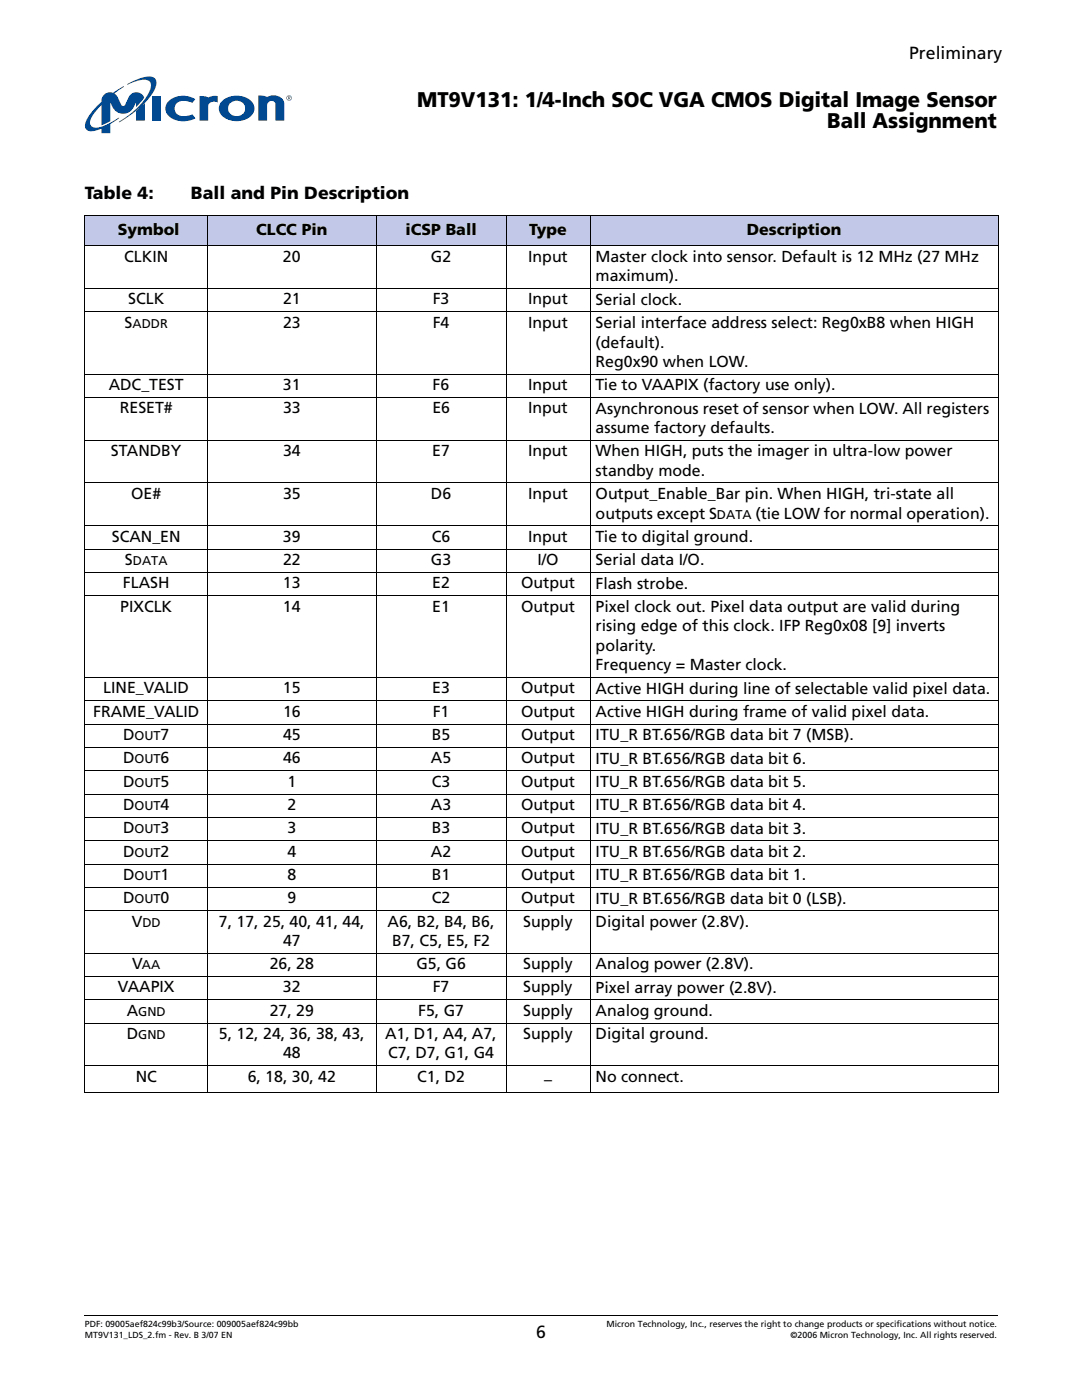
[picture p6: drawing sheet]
<svg xmlns="http://www.w3.org/2000/svg" width="216mm" height="279mm" viewBox="0 0 216 279" stroke-linecap="round" stroke-linejoin="round" font-family="sans-serif">
<defs><g id="words">
<g font-size="4.2">
<text x="83.3" y="21.3">MT9V131: 1/4-Inch SOC VGA CMOS Digital Image Sensor</text>
<text x="165.1" y="25.5">Ball Assignment</text>
</g>
<g font-size="3.5">
<text x="181.4" y="11.7">Preliminary</text>
<text x="16.9" y="39.8">Table 4:</text>
<text x="38.1" y="39.8">Ball and Pin Description</text>
<text x="107" y="267">6</text>
</g>
<g font-size="3.2">
<text x="23.5" y="46.9">Symbol</text>
<text x="51.1" y="46.9">CLCC Pin</text>
<text x="80.9" y="46.9">iCSP Ball</text>
<text x="105.6" y="46.9">Type</text>
<text x="149" y="46.9">Description</text>
<text x="24.8" y="52.2">CLKIN</text>
<text x="56.5" y="52.2">20</text>
<text x="86" y="52.2">G2</text>
<text x="105.4" y="52.2">Input</text>
<text x="118.9" y="52.3">Master clock into sensor. Default is 12 MHz (27 MHz</text>
<text x="118.9" y="56.2">maximum).</text>
<text x="24.9" y="65.4">S</text>
<text x="25.6" y="60.7">SCLK</text>
<text x="56.5" y="65.4">23</text>
<text x="56.5" y="60.7">21</text>
<text x="86.3" y="65.4">F4</text>
<text x="86.3" y="60.7">F3</text>
<text x="105.4" y="65.4">Input</text>
<text x="105.4" y="60.7">Input</text>
<text x="118.9" y="60.8">Serial clock.</text>
<text x="118.9" y="65.5">Serial interface address select: Reg0xB8 when HIGH</text>
<text x="118.9" y="69.4">(default).</text>
<text x="21.7" y="77.8">ADC_TEST</text>
<text x="56.5" y="77.8">31</text>
<text x="86.3" y="77.8">F6</text>
<text x="105.4" y="77.8">Input</text>
<text x="118.9" y="73.2">Reg0x90 when LOW.</text>
<text x="118.9" y="77.9">Tie to VAAPIX (factory use only).</text>
<text x="23.9" y="82.5">RESET#</text>
<text x="56.5" y="82.5">33</text>
<text x="86.3" y="82.5">E6</text>
<text x="105.4" y="82.5">Input</text>
<text x="118.9" y="82.6">Asynchronous reset of sensor when LOW. All registers</text>
<text x="118.9" y="86.4">assume factory defaults.</text>
<text x="22.1" y="91">STANDBY</text>
<text x="56.5" y="91">34</text>
<text x="86.3" y="91">E7</text>
<text x="105.4" y="91">Input</text>
<text x="118.9" y="91.1">When HIGH, puts the imager in ultra-low power</text>
<text x="118.9" y="95">standby mode.</text>
<text x="26.2" y="99.5">OE#</text>
<text x="56.5" y="99.5">35</text>
<text x="86" y="99.5">D6</text>
<text x="105.4" y="99.5">Input</text>
<text x="118.9" y="99.6">Output_Enable_Bar pin. When HIGH, tri-state all</text>
<text x="118.9" y="103.5">outputs except S</text>
<text x="150.7" y="103.5">(tie LOW for normal operation).</text>
<text x="22.3" y="108.1">SCAN_EN</text>
<text x="24.9" y="112.8">S</text>
<text x="56.5" y="108.1">39</text>
<text x="56.5" y="112.8">22</text>
<text x="86" y="112.8">G3</text>
<text x="86.2" y="108.1">C6</text>
<text x="105.4" y="108.1">Input</text>
<text x="107.2" y="112.8">I/O</text>
<text x="118.9" y="112.8">Serial data I/O.</text>
<text x="118.9" y="108.2">Tie to digital ground.</text>
<text x="24.5" y="117.4">FLASH</text>
<text x="56.5" y="117.4">13</text>
<text x="86.3" y="117.4">E2</text>
<text x="104" y="117.4">Output</text>
<text x="118.9" y="117.5">Flash strobe.</text>
<text x="24" y="122.1">PIXCLK</text>
<text x="56.5" y="122.1">14</text>
<text x="86.3" y="122.1">E1</text>
<text x="104" y="122.1">Output</text>
<text x="118.9" y="122.1">Pixel clock out. Pixel data output are valid during</text>
<text x="118.9" y="126">rising edge of this clock. IFP Reg0x08 [9] inverts</text>
<text x="118.9" y="129.9">polarity.</text>
<text x="118.9" y="133.8">Frequency = Master clock.</text>
<text x="18.6" y="143">FRAME_VALID</text>
<text x="20.6" y="138.4">LINE_VALID</text>
<text x="56.5" y="138.4">15</text>
<text x="56.5" y="143">16</text>
<text x="86.2" y="138.4">E3</text>
<text x="86.3" y="143">F1</text>
<text x="104" y="138.4">Output</text>
<text x="104" y="143">Output</text>
<text x="118.9" y="138.4">Active HIGH during line of selectable valid pixel data.</text>
<text x="118.9" y="143.1">Active HIGH during frame of valid pixel data.</text>
<text x="24.6" y="147.7">D</text>
<text x="32" y="147.7">7</text>
<text x="56.5" y="147.7">45</text>
<text x="86.2" y="147.7">B5</text>
<text x="104" y="147.7">Output</text>
<text x="118.9" y="147.7">ITU_R BT.656/RGB data bit 7 (MSB).</text>
<text x="24.6" y="152.3">D</text>
<text x="32" y="152.3">6</text>
<text x="56.5" y="152.3">46</text>
<text x="86" y="152.3">A5</text>
<text x="104" y="152.3">Output</text>
<text x="118.9" y="152.4">ITU_R BT.656/RGB data bit 6.</text>
<text x="24.6" y="157">D</text>
<text x="24.6" y="161.6">D</text>
<text x="32" y="157">5</text>
<text x="32" y="161.6">4</text>
<text x="57.4" y="157">1</text>
<text x="57.4" y="161.6">2</text>
<text x="86" y="161.6">A3</text>
<text x="86.2" y="157">C3</text>
<text x="104" y="161.6">Output</text>
<text x="104" y="157">Output</text>
<text x="118.9" y="157.1">ITU_R BT.656/RGB data bit 5.</text>
<text x="118.9" y="161.7">ITU_R BT.656/RGB data bit 4.</text>
<text x="24.6" y="166.3">D</text>
<text x="32" y="166.3">3</text>
<text x="57.4" y="166.3">3</text>
<text x="86.2" y="166.3">B3</text>
<text x="104" y="166.3">Output</text>
<text x="118.9" y="166.4">ITU_R BT.656/RGB data bit 3.</text>
<text x="24.6" y="171">D</text>
<text x="32" y="171">2</text>
<text x="57.4" y="171">4</text>
<text x="86" y="171">A2</text>
<text x="104" y="171">Output</text>
<text x="118.9" y="171">ITU_R BT.656/RGB data bit 2.</text>
<text x="24.6" y="175.6">D</text>
<text x="32" y="175.6">1</text>
<text x="57.4" y="175.6">8</text>
<text x="86.2" y="175.6">B1</text>
<text x="104" y="175.6">Output</text>
<text x="118.9" y="175.7">ITU_R BT.656/RGB data bit 1.</text>
<text x="24.6" y="180.3">D</text>
<text x="26.3" y="184.9">V</text>
<text x="32" y="180.3">0</text>
<text x="43.7" y="184.9">7, 17, 25, 40, 41, 44,</text>
<text x="57.4" y="180.3">9</text>
<text x="77.3" y="184.9">A6, B2, B4, B6,</text>
<text x="86.2" y="180.3">C2</text>
<text x="104" y="180.3">Output</text>
<text x="104.4" y="184.9">Supply</text>
<text x="118.9" y="180.3">ITU_R BT.656/RGB data bit 0 (LSB).</text>
<text x="118.9" y="185">Digital power (2.8V).</text>
<text x="56.5" y="188.8">47</text>
<text x="78.2" y="188.8">B7, C5, E5, F2</text>
<text x="26.4" y="193.4">V</text>
<text x="53.8" y="193.4">26, 28</text>
<text x="83.1" y="193.4">G5, G6</text>
<text x="104.4" y="193.4">Supply</text>
<text x="118.9" y="193.5">Analog power (2.8V).</text>
<text x="23.5" y="198.1">VAAPIX</text>
<text x="25.3" y="202.7">A</text>
<text x="53.8" y="202.7">27, 29</text>
<text x="56.5" y="198.1">32</text>
<text x="83.4" y="202.7">F5, G7</text>
<text x="86.3" y="198.1">F7</text>
<text x="104.4" y="198.1">Supply</text>
<text x="104.4" y="202.7">Supply</text>
<text x="118.9" y="198.1">Pixel array power (2.8V).</text>
<text x="118.9" y="202.8">Analog ground.</text>
<text x="25.3" y="207.4">D</text>
<text x="43.7" y="207.4">5, 12, 24, 36, 38, 43,</text>
<text x="76.8" y="207.4">A1, D1, A4, A7,</text>
<text x="104.4" y="207.4">Supply</text>
<text x="118.9" y="207.4">Digital ground.</text>
<text x="27.1" y="215.8">NC</text>
<text x="49.4" y="215.8">6, 18, 30, 42</text>
<text x="56.5" y="211.2">48</text>
<text x="77.4" y="211.2">C7, D7, G1, G4</text>
<text x="83.2" y="215.8">C1, D2</text>
<text x="118.9" y="215.9">No connect.</text>
<text x="108.6" y="216.5">–</text>
</g>
<g font-size="2.5">
<text x="26.5" y="65.4">ADDR</text>
<text x="143.1" y="103.5">DATA</text>
<text x="26.5" y="112.8">DATA</text>
<text x="26.8" y="147.7">OUT</text>
<text x="26.8" y="152.3">OUT</text>
<text x="26.8" y="157">OUT</text>
<text x="26.8" y="161.6">OUT</text>
<text x="26.8" y="166.3">OUT</text>
<text x="26.8" y="171">OUT</text>
<text x="26.8" y="175.6">OUT</text>
<text x="26.8" y="180.3">OUT</text>
<text x="28.4" y="184.9">DD</text>
<text x="28.3" y="193.4">AA</text>
<text x="27.6" y="202.7">GND</text>
<text x="27.6" y="207.4">GND</text>
</g>
<g font-size="1.8">
<text x="16.9" y="264.9">PDF: 09005aef824c99b3/Source: 009005aef824c99bb</text>
<text x="16.9" y="267">MT9V131_LDS_2.fm - Rev. B 3/07 EN</text>
<text x="121" y="264.9">Micron Technology, Inc., reserves the right to change products or specifications without notice.</text>
<text x="157.8" y="267">©2006 Micron Technology, Inc. All rights reserved.</text>
</g>
</g></defs>
<g fill="#014990">
<path d="M33.8 20a4.6 4.6 0 0 1 5.2-.2l-.6 .7a2.9 2.9 0 0 0-3.3 .3 1.6 1.6 0 0 0 .1 1.8 1.6 1.6 0 0 0 1.8 .6l1.4-.4 .6 .8a4.7 4.7 0 0 1-5.6-.8 2.01 2.01 0 0 1 .4-2.8z"/>
<path d="M51.5 19.1a2.24 2.24 0 0 1 1.8 .3l.6-.3a2.42 2.42 0 0 1 2.7 1.1l.1 3.9h-1.7v-3.3a.85 .85 0 0 0-1-.7 .85 .85 0 0 0-.7 .9v3.1h-1.8z"/>
<path d="M30.4 19.2h1.7v4.9h-1.7z"/>
<path d="M39.8 19.2l1.3 .1 .4 .2 1-.4 1 .1v1.2a1.37 1.37 0 0 0-2 .7v3h-1.7z"/>
<path d="M27.1 22.1l1.8-1.6v3.6h-1.8z"/>
<path d="M46.1 20.5a1.68 1.68 0 0 1 2.1-.1 1.68 1.68 0 0 1 .5 2.1 1.69 1.69 0 0 1-2.3 .5 1.69 1.69 0 0 1-.6-2.2zM44.5 20a2.11 2.11 0 0 0 .5 3.7 4.4 4.4 0 0 0 5.4-.9 2.13 2.13 0 0 0-1-3.2 4.6 4.6 0 0 0-4.9 .4z"/>
</g>
<path d="M25.4 16.8a9.2 9.2 0 0 1 4.9-1.5 1.26 1.26 0 0 1 .8 1.8 14 14 0 0 1-4.9 5.7l-2.5 1.6 .4-.4a14.8 14.8 0 0 0 5.9-6.3 1.22 1.22 0 0 0-.1-1.3 1.22 1.22 0 0 0-1.3-.5l-1.2 .2-2 .8z" fill="#00817a"/>
<g fill="#014990">
<path d="M20.7 18.9a2.18 2.18 0 0 1 1.9-.4l2.1-1.3-1.9 1.5 .7 .7 .8 1.6 .4 .1 .3-.2a3.3 3.3 0 0 1 1.5-2.3 1.55 1.55 0 0 1 2.2 1l-1.6 1.8v-1a2.8 2.8 0 0 1-2.5 2.3 2.35 2.35 0 0 1-2.2-1.5l-.4-.8v3.8l-1.8 .8v-4.1l-.7 .8a5 5 0 0 0-1.5 3 1.14 1.14 0 0 0 1.4 .8 18 18 0 0 0 4.4-2l-1.8 1.3v1.8h-1.8v-.9a3.7 3.7 0 0 1-2.8 .3 1.36 1.36 0 0 1-.2-1.8 11.1 11.1 0 0 1 3-3.9 1.78 1.78 0 0 1 .5-1.4z"/>
<path d="M57.1 19.6a.55 .55 0 0 1 1.1 0 .55 .55 0 0 1-1.1 0zM57.2 19.6a.45 .45 0 0 0 .9 0 .45 .45 0 0 0-.9 0zM57.5 19.2l.4 .1-.1 .3 .2 .3-.3-.3-.2 .3zM57.6 19.3v.2h.2v-.2z"/>
</g>
<path d="M16.8 262.4l.1 .2z" fill="#000"/>
<path d="M16.9 262.5h182.2" fill="none" stroke="#000" stroke-width=".2"/>
<g fill="#c2c8e8">
<path d="M16.9 43h24.5v6h-24.5z"/>
<path d="M41.4 43h33.6v6h-33.6z"/>
<path d="M75 43h26v6h-26z"/>
<path d="M101 43h16.7v6h-16.7z"/>
<path d="M117.7 43h81.5v6h-81.5z"/>
</g>
<g fill="none" stroke="#000" stroke-width=".2">
<path d="M16.8 43h182.5M16.8 49h182.5M16.8 57.6h182.5M16.9 43.1v174.8M41.4 42.9v175.1M75 42.9v175.1M101 42.9v175.1M117.7 42.9v175.1M199.2 43.1v174.8M16.8 62.2h182.5M16.8 74.7h182.5M16.8 79.3h182.5"/>
<path d="M16.8 87.8h182.5M16.8 96.4h182.5M16.8 104.9h182.5M16.8 109.6h182.5M16.8 114.2h182.5M16.8 118.9h182.5M16.8 135.2h182.5M16.8 139.8h182.5M16.8 144.5h182.5M16.8 149.2h182.5M16.8 153.8h182.5M16.8 158.5h182.5"/>
<path d="M16.8 163.1h182.5M16.8 167.8h182.5M16.8 172.4h182.5M16.8 177.1h182.5M16.8 181.8h182.5M16.8 190.2h182.5M16.8 194.9h182.5M16.8 199.5h182.5M16.8 204.2h182.5M16.8 212.7h182.5M16.8 218h182.5"/>
</g>
<use href="#words"/>
</svg>
